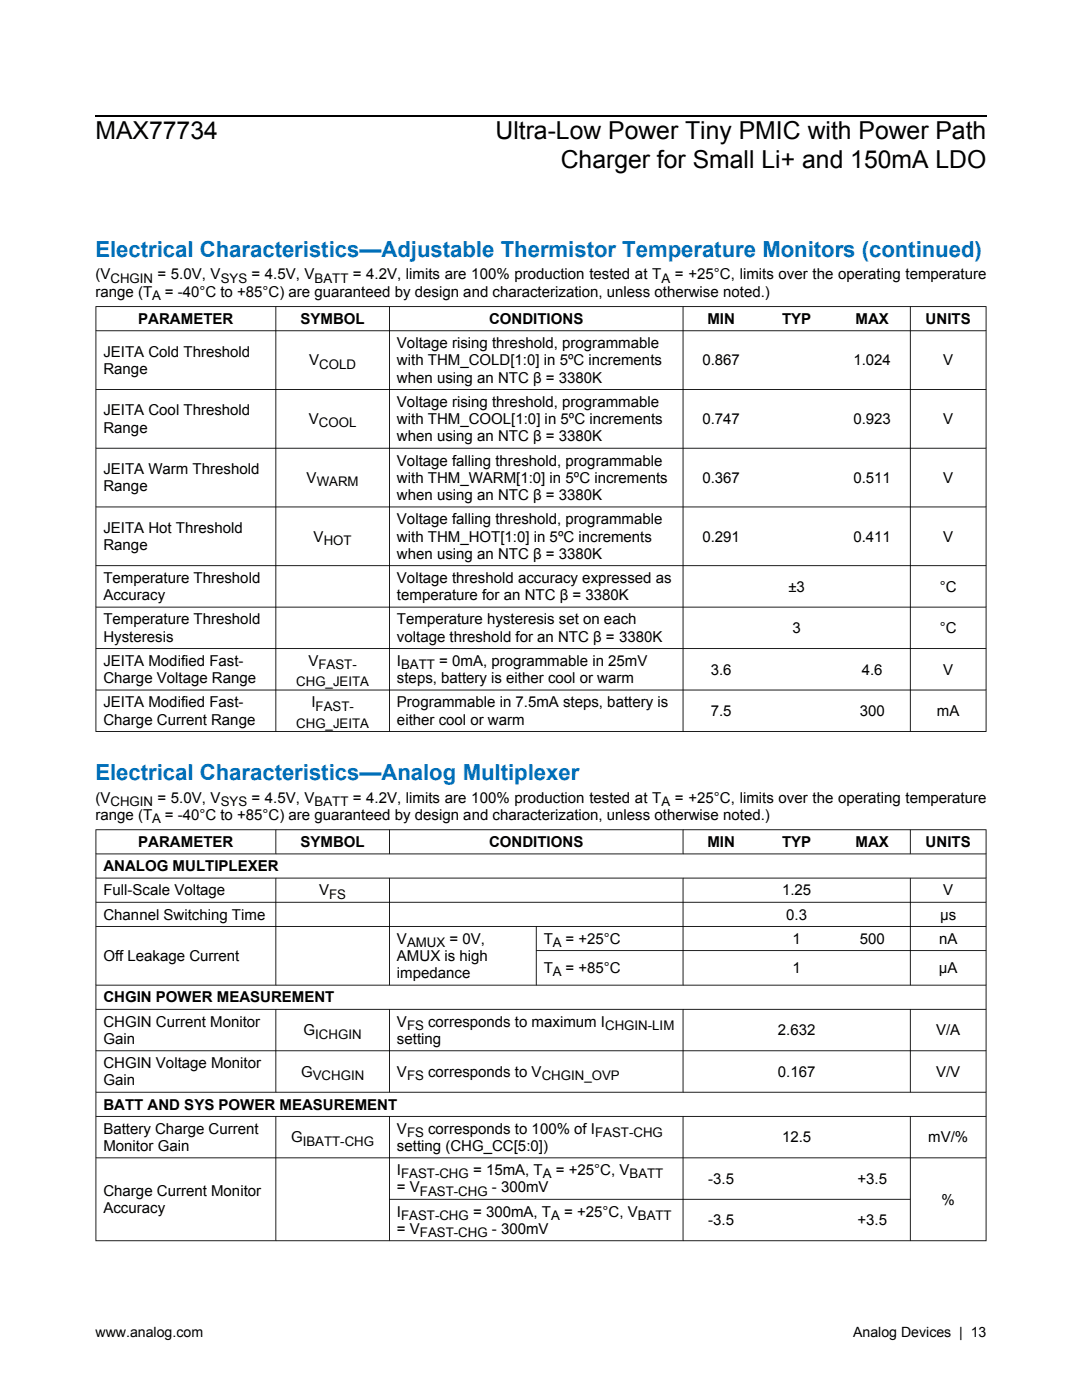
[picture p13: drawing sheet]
<svg xmlns="http://www.w3.org/2000/svg" width="216mm" height="279mm" viewBox="0 0 216 279" stroke-linecap="round" stroke-linejoin="round" font-family="sans-serif">
<defs><g id="words">
<g font-size="4.9">
<text x="19" y="27.8">MAX77734</text>
<text x="98.9" y="27.8">Ultra-Low Power Tiny PMIC with Power Path</text>
<text x="111.9" y="33.5">Charger for Small Li+ and 150mA LDO</text>
</g>
<g font-size="4.4" fill="#006fb9">
<text x="19" y="51.3">Electrical Characteristics—Adjustable Thermistor Temperature Monitors (continued)</text>
<text x="19" y="155.7">Electrical Characteristics—Analog Multiplexer</text>
</g>
<g font-size="3">
<text x="19" y="55.8">(V</text>
<text x="19" y="59.2">range (T</text>
<text x="27.6" y="64.6">PARAMETER</text>
<text x="60" y="64.6">SYMBOL</text>
<text x="97.6" y="64.6">CONDITIONS</text>
<text x="141.1" y="64.6">MIN</text>
<text x="156.1" y="64.6">TYP</text>
<text x="170.7" y="64.6">MAX</text>
<text x="184.7" y="64.6">UNITS</text>
<text x="20.6" y="71.2">JEITA Cold Threshold</text>
<text x="79.2" y="69.5">Voltage rising threshold, programmable</text>
<text x="20.6" y="74.6">Range</text>
<text x="61.7" y="72.9">V</text>
<text x="79.2" y="72.9">with THM_COLD[1:0] in 5ºC increments</text>
<text x="79.2" y="76.4">when using an NTC β = 3380K</text>
<text x="140.1" y="72.9">0.867</text>
<text x="170.3" y="72.9">1.024</text>
<text x="188.2" y="72.9">V</text>
<text x="20.6" y="82.9">JEITA Cool Threshold</text>
<text x="79.2" y="81.2">Voltage rising threshold, programmable</text>
<text x="20.6" y="86.4">Range</text>
<text x="61.6" y="84.6">V</text>
<text x="79.2" y="84.6">with THM_COOL[1:0] in 5ºC increments</text>
<text x="79.2" y="88.1">when using an NTC β = 3380K</text>
<text x="140.1" y="84.6">0.747</text>
<text x="170.3" y="84.6">0.923</text>
<text x="188.2" y="84.6">V</text>
<text x="20.6" y="94.6">JEITA Warm Threshold</text>
<text x="79.2" y="92.9">Voltage falling threshold, programmable</text>
<text x="20.6" y="98.1">Range</text>
<text x="61.2" y="96.4">V</text>
<text x="79.2" y="96.4">with THM_WARM[1:0] in 5ºC increments</text>
<text x="79.2" y="99.8">when using an NTC β = 3380K</text>
<text x="140.1" y="96.4">0.367</text>
<text x="170.3" y="96.4">0.511</text>
<text x="188.2" y="96.4">V</text>
<text x="20.6" y="106.3">JEITA Hot Threshold</text>
<text x="79.2" y="104.6">Voltage falling threshold, programmable</text>
<text x="20.6" y="109.8">Range</text>
<text x="62.6" y="108.1">V</text>
<text x="79.2" y="108.1">with THM_HOT[1:0] in 5ºC increments</text>
<text x="79.2" y="111.5">when using an NTC β = 3380K</text>
<text x="140.1" y="108.1">0.291</text>
<text x="170.3" y="108.1">0.411</text>
<text x="188.2" y="108.1">V</text>
<text x="20.6" y="116.3">Temperature Threshold</text>
<text x="20.6" y="119.8">Accuracy</text>
<text x="79.2" y="116.3">Voltage threshold accuracy expressed as</text>
<text x="79.2" y="119.8">temperature for an NTC β = 3380K</text>
<text x="157.3" y="118.1">±3</text>
<text x="187.5" y="118.1">°C</text>
<text x="20.6" y="124.6">Temperature Threshold</text>
<text x="79.2" y="124.6">Temperature hysteresis set on each</text>
<text x="20.6" y="128.1">Hysteresis</text>
<text x="79.2" y="128.1">voltage threshold for an NTC β = 3380K</text>
<text x="158.1" y="126.3">3</text>
<text x="187.5" y="126.3">°C</text>
<text x="20.6" y="132.9">JEITA Modified Fast-</text>
<text x="20.6" y="136.3">Charge Voltage Range</text>
<text x="61.6" y="132.9">V</text>
<text x="79.2" y="132.9">I</text>
<text x="79.2" y="136.3">steps, battery is either cool or warm</text>
<text x="141.8" y="134.6">3.6</text>
<text x="172" y="134.6">4.6</text>
<text x="188.2" y="134.6">V</text>
<text x="20.6" y="141.2">JEITA Modified Fast-</text>
<text x="62.1" y="141.2">I</text>
<text x="79.2" y="141.2">Programmable in 7.5mA steps, battery is</text>
<text x="141.8" y="142.9">7.5</text>
<text x="171.5" y="142.9">300</text>
<text x="187" y="142.9">mA</text>
<text x="20.6" y="144.6">Charge Current Range</text>
<text x="79.2" y="144.6">either cool or warm</text>
<text x="19" y="160.2">(V</text>
<text x="19" y="163.6">range (T</text>
<text x="20.6" y="173.9">ANALOG MULTIPLEXER</text>
<text x="27.6" y="169">PARAMETER</text>
<text x="60" y="169">SYMBOL</text>
<text x="97.6" y="169">CONDITIONS</text>
<text x="141.1" y="169">MIN</text>
<text x="156.1" y="169">TYP</text>
<text x="170.7" y="169">MAX</text>
<text x="184.7" y="169">UNITS</text>
<text x="20.6" y="178.7">Full-Scale Voltage</text>
<text x="63.7" y="178.7">V</text>
<text x="156.1" y="178.7">1.25</text>
<text x="188.2" y="178.7">V</text>
<text x="20.6" y="183.5">Channel Switching Time</text>
<text x="156.9" y="183.5">0.3</text>
<text x="187.6" y="183.5">μs</text>
<text x="20.6" y="191.8">Off Leakage Current</text>
<text x="79.2" y="188.3">V</text>
<text x="79.2" y="191.8">AMUX is high</text>
<text x="108.5" y="188.3">T</text>
<text x="158.1" y="188.3">1</text>
<text x="171.5" y="188.3">500</text>
<text x="187.4" y="188.3">nA</text>
<text x="79.2" y="195.2">impedance</text>
<text x="108.5" y="194.2">T</text>
<text x="158.1" y="194.2">1</text>
<text x="187.3" y="194.2">μA</text>
<text x="20.6" y="200.1">CHGIN POWER MEASUREMENT</text>
<text x="20.6" y="204.9">CHGIN Current Monitor</text>
<text x="20.6" y="208.3">Gain</text>
<text x="60.6" y="206.6">G</text>
<text x="79.2" y="204.9">V</text>
<text x="79.2" y="208.3">setting</text>
<text x="155.2" y="206.6">2.632</text>
<text x="186.8" y="206.6">V/A</text>
<text x="20.6" y="213.2">CHGIN Voltage Monitor</text>
<text x="60.1" y="214.9">G</text>
<text x="79.2" y="214.9">V</text>
<text x="155.2" y="214.9">0.167</text>
<text x="186.8" y="214.9">V/V</text>
<text x="20.6" y="216.6">Gain</text>
<text x="20.6" y="221.4">BATT AND SYS POWER MEASUREMENT</text>
<text x="20.6" y="226.3">Battery Charge Current</text>
<text x="58.1" y="228">G</text>
<text x="79.2" y="226.3">V</text>
<text x="156.1" y="228">12.5</text>
<text x="185.2" y="228">mV/%</text>
<text x="20.6" y="229.7">Monitor Gain</text>
<text x="79.2" y="229.7">setting (CHG_CC[5:0])</text>
<text x="20.6" y="238.7">Charge Current Monitor</text>
<text x="79.2" y="234.5">I</text>
<text x="79.2" y="238">= V</text>
<text x="141.3" y="236.3">-3.5</text>
<text x="171.1" y="236.3">+3.5</text>
<text x="20.6" y="242.1">Accuracy</text>
<text x="79.2" y="242.8">I</text>
<text x="141.3" y="244.5">-3.5</text>
<text x="171.1" y="244.5">+3.5</text>
<text x="187.9" y="240.4">%</text>
<text x="79.2" y="246.2">= V</text>
</g>
<g font-size="2.8">
<text x="19" y="266.8">www.analog.com</text>
<text x="170.2" y="266.8">Analog Devices | 13</text>
</g>
<g font-size="2.6">
<text x="22" y="56.4">CHGIN = 5.0V, VSYS = 4.5V, VBATT = 4.2V, limits are 100% production tested at TA = +25°C, limits over the operating temperature</text>
<text x="30.4" y="59.9">A = -40°C to +85°C) are guaranteed by design and characterization, unless otherwise noted.)</text>
<text x="63.7" y="73.6">COLD</text>
<text x="63.6" y="85.3">COOL</text>
<text x="63.2" y="97">WARM</text>
<text x="64.6" y="108.7">HOT</text>
<text x="59.1" y="137">CHG_JEITA</text>
<text x="63.6" y="133.5">FAST-</text>
<text x="80" y="133.5">BATT = 0mA, programmable in 25mV</text>
<text x="63" y="141.8">FAST-</text>
<text x="59.1" y="145.3">CHG_JEITA</text>
<text x="22" y="160.8">CHGIN = 5.0V, VSYS = 4.5V, VBATT = 4.2V, limits are 100% production tested at TA = +25°C, limits over the operating temperature</text>
<text x="30.4" y="164.3">A = -40°C to +85°C) are guaranteed by design and characterization, unless otherwise noted.)</text>
<text x="65.7" y="179.4">FS</text>
<text x="81.2" y="189">AMUX = 0V,</text>
<text x="110.3" y="189">A = +25°C</text>
<text x="110.3" y="194.9">A = +85°C</text>
<text x="62.9" y="207.3">ICHGIN</text>
<text x="81.2" y="205.5">FS corresponds to maximum ICHGIN-LIM</text>
<text x="62.4" y="215.5">VCHGIN</text>
<text x="81.2" y="215.5">FS corresponds to VCHGIN_OVP</text>
<text x="81.2" y="226.9">FS corresponds to 100% of IFAST-CHG</text>
<text x="60.4" y="228.6">IBATT-CHG</text>
<text x="80" y="235.2">FAST-CHG = 15mA, TA = +25°C, VBATT</text>
<text x="83.8" y="238.6">FAST-CHG - 300mV</text>
<text x="80" y="243.5">FAST-CHG = 300mA, TA = +25°C, VBATT</text>
<text x="83.8" y="246.9">FAST-CHG - 300mV</text>
</g>
</g></defs>
<g fill="none" stroke="#000" stroke-width=".2">
<path d="M19 66h177.8M19 77.7h177.8M55 61.1v85M77.7 61.1v85M136.3 61.1v85M181.6 61.1v85M19 89.5h177.8M19 101.2h177.8M19 112.9h177.8M19 121.2h177.8M19 129.4h177.8M19 137.7h177.8"/>
<path d="M19 170.4h177.8M19 175.2h177.8M55 165.5v5M55 175.2v21.5M77.7 165.5v5M77.7 175.2v21.5M136.3 165.5v5M136.3 175.2v21.5M181.6 165.5v5M181.6 175.2v21.5M19 180.1h177.8M19 184.9h177.8"/>
<path d="M19 196.6h177.8M106.9 189.7h89.9M107 184.8v11.9M19 201.4h177.8M19 209.7h177.8M19 218h177.8M55 201.3v16.8M77.7 201.3v16.8M136.3 201.3v16.8M181.6 201.3v16.8M19 222.8h177.8M19 231.1h177.8"/>
<path d="M55 222.7v25M77.6 239.3h104.1M77.7 222.7v25M136.3 222.7v25M181.6 222.7v25"/>
</g>
<path d="M19 61.1h177.8v85h-177.8l.2-.2h177.5v-84.6h-177.5v84.6l-.2 .2zM19 165.5h177.8v82.2h-177.8l.2-.2h177.5v-81.8h-177.5v81.8l-.2 .2z" fill="#000"/>
<path d="M19 23.1h177.8" fill="none" stroke="#000" stroke-width=".26"/>
<use href="#words"/>
</svg>
